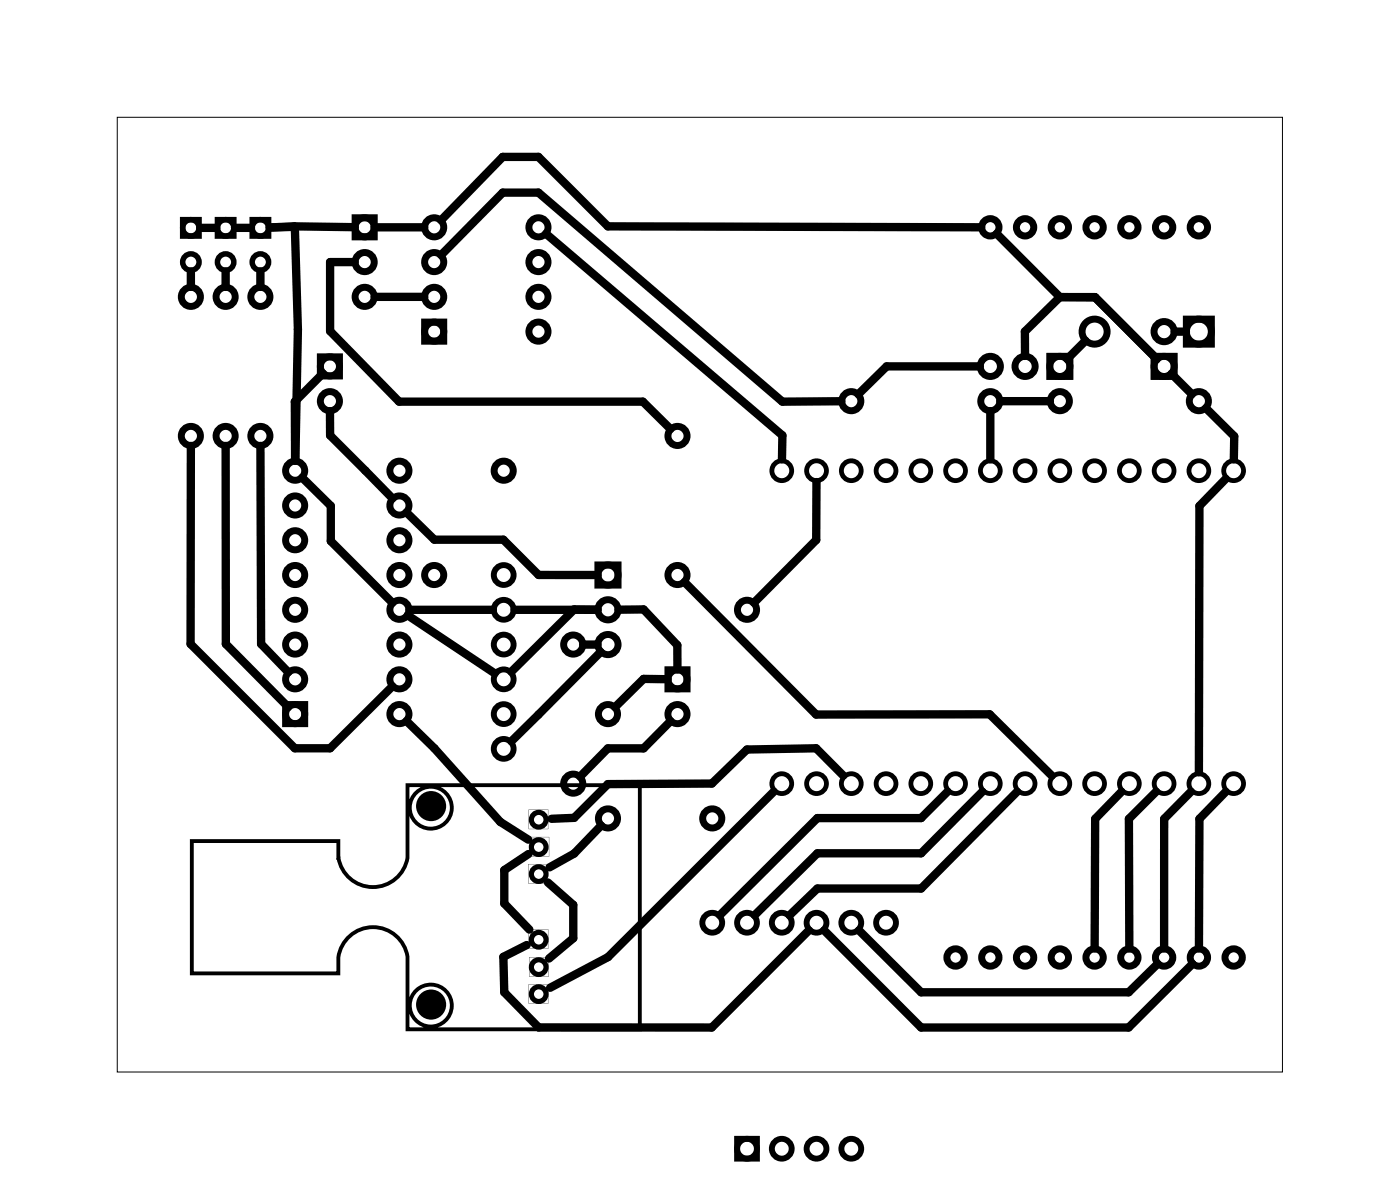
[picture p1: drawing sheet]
<svg xmlns="http://www.w3.org/2000/svg" width="102mm" height="87mm" viewBox="0 0 102 87" stroke-linecap="round" stroke-linejoin="round" font-family="sans-serif">
<path d="M8.6 8.6h85.1v69.7h-85.1z" fill="none" stroke="#000" stroke-width=".07"/>
<g fill="none" stroke="#000" stroke-width=".51">
<path d="M25.9 15.9h1.4v1.4h-1.4zM23.4 26.1h1.4v1.4h-1.4zM31 23.5h1.4v1.4h-1.4zM76.7 26h1.5v1.5h-1.5zM84.3 26h1.5v1.5h-1.5zM86.7 23.3h1.8v1.8h-1.8zM20.9 51.5h1.4v1.4h-1.4zM43.7 41.3h1.5v1.4h-1.5zM48.8 48.9h1.4v1.4h-1.4z"/>
<circle cx="26.6" cy="19.1" r=".7"/>
<circle cx="26.6" cy="16.6" r=".7"/>
<circle cx="31.7" cy="16.6" r=".7"/>
<circle cx="31.7" cy="19.1" r=".7"/>
<circle cx="39.3" cy="16.6" r=".7"/>
<circle cx="39.3" cy="19.1" r=".7"/>
<circle cx="72.4" cy="16.6" r=".64"/>
<circle cx="74.9" cy="16.6" r=".64"/>
<circle cx="77.4" cy="16.6" r=".64"/>
<circle cx="80" cy="16.6" r=".64"/>
<circle cx="82.5" cy="16.6" r=".64"/>
<circle cx="85.1" cy="16.6" r=".64"/>
<circle cx="87.6" cy="16.6" r=".64"/>
<circle cx="13.9" cy="31.8" r=".7"/>
<circle cx="13.9" cy="21.7" r=".7"/>
<circle cx="16.5" cy="31.8" r=".7"/>
<circle cx="16.5" cy="21.7" r=".7"/>
<circle cx="19" cy="31.8" r=".7"/>
<circle cx="19" cy="21.7" r=".7"/>
<circle cx="21.6" cy="34.4" r=".7"/>
<circle cx="21.6" cy="39.5" r=".7"/>
<circle cx="21.6" cy="36.9" r=".7"/>
<circle cx="24.1" cy="29.3" r=".7"/>
<circle cx="24.1" cy="26.8" r=".7"/>
<circle cx="26.6" cy="21.7" r=".7"/>
<circle cx="29.2" cy="36.9" r=".7"/>
<circle cx="29.2" cy="39.5" r=".7"/>
<circle cx="29.2" cy="34.4" r=".7"/>
<circle cx="31.7" cy="21.7" r=".7"/>
<circle cx="31.7" cy="24.2" r=".7"/>
<circle cx="36.8" cy="34.4" r=".7"/>
<circle cx="39.3" cy="21.7" r=".7"/>
<circle cx="39.3" cy="24.2" r=".7"/>
<circle cx="49.5" cy="31.8" r=".7"/>
<circle cx="62.2" cy="29.3" r=".7"/>
<circle cx="72.4" cy="26.8" r=".74"/>
<circle cx="72.4" cy="29.3" r=".7"/>
<circle cx="74.9" cy="26.8" r=".74"/>
<circle cx="77.4" cy="26.8" r=".74"/>
<circle cx="77.4" cy="29.3" r=".7"/>
<circle cx="80" cy="24.2" r=".91"/>
<circle cx="85.1" cy="24.2" r=".74"/>
<circle cx="85.1" cy="26.8" r=".74"/>
<circle cx="87.6" cy="29.3" r=".7"/>
<circle cx="87.6" cy="24.2" r=".91"/>
<circle cx="21.6" cy="47.1" r=".7"/>
<circle cx="21.6" cy="49.6" r=".7"/>
<circle cx="21.6" cy="42" r=".7"/>
<circle cx="21.6" cy="44.5" r=".7"/>
<circle cx="21.6" cy="52.2" r=".7"/>
<circle cx="29.2" cy="47.1" r=".7"/>
<circle cx="29.2" cy="49.6" r=".7"/>
<circle cx="29.2" cy="42" r=".7"/>
<circle cx="29.2" cy="44.5" r=".7"/>
<circle cx="29.2" cy="52.2" r=".7"/>
<circle cx="31.7" cy="42" r=".7"/>
<circle cx="41.9" cy="57.2" r=".7"/>
<circle cx="41.9" cy="47.1" r=".7"/>
<circle cx="44.4" cy="52.2" r=".7"/>
<circle cx="44.4" cy="59.8" r=".7"/>
<circle cx="44.4" cy="47.1" r=".74"/>
<circle cx="44.4" cy="42" r=".74"/>
<circle cx="44.4" cy="44.5" r=".74"/>
<circle cx="49.5" cy="42" r=".7"/>
<circle cx="49.5" cy="52.2" r=".7"/>
<circle cx="49.5" cy="49.6" r=".7"/>
<circle cx="52" cy="59.8" r=".7"/>
<circle cx="54.6" cy="44.5" r=".7"/>
<circle cx="69.8" cy="69.9" r=".64"/>
<circle cx="72.4" cy="69.9" r=".64"/>
<circle cx="74.9" cy="69.9" r=".64"/>
<circle cx="77.4" cy="69.9" r=".64"/>
<circle cx="80" cy="69.9" r=".64"/>
<circle cx="82.5" cy="69.9" r=".64"/>
<circle cx="85.1" cy="69.9" r=".64"/>
<circle cx="87.6" cy="69.9" r=".64"/>
<circle cx="90.2" cy="69.9" r=".64"/>
</g>
<g fill="#000">
<circle cx="31.5" cy="58.9" r="1.1"/>
<circle cx="31.5" cy="73.4" r="1.1"/>
</g>
<g fill="none" stroke="#000" stroke-width=".35">
<circle cx="57.1" cy="34.4" r=".72"/>
<circle cx="59.7" cy="34.4" r=".72"/>
<circle cx="62.2" cy="34.4" r=".72"/>
<circle cx="64.7" cy="34.4" r=".72"/>
<circle cx="67.3" cy="34.4" r=".72"/>
<circle cx="69.8" cy="34.4" r=".72"/>
<circle cx="72.4" cy="34.4" r=".72"/>
<circle cx="74.9" cy="34.4" r=".72"/>
<circle cx="77.4" cy="34.4" r=".72"/>
<circle cx="80" cy="34.4" r=".72"/>
<circle cx="82.5" cy="34.4" r=".72"/>
<circle cx="85.1" cy="34.4" r=".72"/>
<circle cx="87.6" cy="34.4" r=".72"/>
<circle cx="90.1" cy="34.4" r=".72"/>
<circle cx="57.1" cy="57.2" r=".72"/>
<circle cx="59.7" cy="57.2" r=".72"/>
<circle cx="62.2" cy="57.2" r=".72"/>
<circle cx="64.7" cy="57.2" r=".72"/>
<circle cx="67.3" cy="57.2" r=".72"/>
<circle cx="69.8" cy="57.2" r=".72"/>
<circle cx="72.4" cy="57.2" r=".72"/>
<circle cx="74.9" cy="57.2" r=".72"/>
<circle cx="77.4" cy="57.2" r=".72"/>
<circle cx="80" cy="57.2" r=".72"/>
<circle cx="82.5" cy="57.2" r=".72"/>
<circle cx="85.1" cy="57.2" r=".72"/>
<circle cx="87.6" cy="57.2" r=".72"/>
<circle cx="90.1" cy="57.2" r=".72"/>
</g>
<g fill="none" stroke="#000" stroke-width=".43">
<path d="M53.9 83.2h1.4v1.4h-1.4z"/>
<circle cx="36.8" cy="42" r=".72"/>
<circle cx="36.8" cy="54.7" r=".72"/>
<circle cx="36.8" cy="52.2" r=".72"/>
<circle cx="36.8" cy="44.5" r=".72"/>
<circle cx="36.8" cy="49.6" r=".72"/>
<circle cx="36.8" cy="47.1" r=".72"/>
<circle cx="52" cy="67.4" r=".72"/>
<circle cx="54.6" cy="67.4" r=".72"/>
<circle cx="57.1" cy="67.4" r=".72"/>
<circle cx="59.7" cy="67.4" r=".72"/>
<circle cx="62.2" cy="67.4" r=".72"/>
<circle cx="64.7" cy="67.4" r=".72"/>
<circle cx="54.6" cy="83.9" r=".72"/>
<circle cx="57.1" cy="83.9" r=".72"/>
<circle cx="59.7" cy="83.9" r=".72"/>
<circle cx="62.2" cy="83.9" r=".72"/>
</g>
<g fill="none" stroke="#000" stroke-width=".28">
<path d="M14 61.4h10.7a2.63 2.63 0 0 0 1.1 2.9 2.63 2.63 0 0 0 3.1-.1l.4-.4 .3-.6 .2-.5v-5.3h17v17.8h-17v-5.3a2.55 2.55 0 0 0-2.6-2.2 2.55 2.55 0 0 0-2.5 2.2v1.2h-10.7z"/>
<circle cx="31.5" cy="59" r="1.53"/>
<circle cx="31.5" cy="73.5" r="1.53"/>
</g>
<g fill="none" stroke="#000" stroke-width=".37">
<circle cx="39.4" cy="59.9" r=".54"/>
<circle cx="39.4" cy="72.6" r=".54"/>
<circle cx="39.4" cy="68.6" r=".54"/>
<circle cx="39.4" cy="61.9" r=".54"/>
<circle cx="39.4" cy="70.6" r=".54"/>
<circle cx="39.4" cy="63.9" r=".54"/>
</g>
<g fill="#000">
<path d="M38.6 59.1v1.5h1.5v-1.5zM38.6 59.1h1.5v1.5h-1.5z"/>
<path d="M38.6 63.1v1.4h1.4v-1.4zM38.6 63.1h1.4v1.4h-1.4z"/>
<path d="M38.6 67.9v1.4h1.5v-1.4zM38.6 67.9h1.5v1.4h-1.5z"/>
<path d="M38.6 71.9v1.4h1.5v-1.4zM38.6 71.9h1.5v1.4h-1.5z"/>
<path d="M38.7 69.9v1.5h1.4v-1.5zM38.7 69.9h1.4v1.4h-1.4z"/>
<path d="M38.7 61.1v1.5h1.4v-1.5zM38.7 61.1h1.4v1.5h-1.4z"/>
</g>
<g fill="none" stroke="#000" stroke-width=".4">
<path d="M13.3 16h1.2v1.2h-1.2zM15.9 16h1.2v1.2h-1.2zM18.4 16h1.2v1.2h-1.2z"/>
<circle cx="13.9" cy="16.6" r=".6"/>
<circle cx="13.9" cy="19.1" r=".6"/>
<circle cx="16.5" cy="16.6" r=".6"/>
<circle cx="16.5" cy="19.1" r=".6"/>
<circle cx="19" cy="16.6" r=".6"/>
<circle cx="19" cy="19.1" r=".6"/>
</g>
<g fill="none" stroke="#000" stroke-width=".61">
<path d="M13.9 19.8v1.2M14.6 16.6h1.2M16.5 19.8v1.2M17.2 16.6h1.1M19 19.8v1.2M25.9 19.1h-1.8v5.1l5.1 5.1h17.8l2 2M25.9 16.6l-4.4-.1-1.8 .1h1.8l.3 7.5-.2 9.6-.1-4.4 2.1-2M27.4 16.6h3.6M32.2 16.1l4.5-4.6h2.6l5.1 5 27.3 .1M32.2 18.6l4.5-4.5h2.6l17.9 15.2h4.3M39.9 17.1l17.3 14.7-.1 1.8M72.8 17.1l4.7 4.6"/>
<path d="M13.9 32.6v14.4l7.6 7.7h2.6l4.6-4.6M16.5 32.6v14.4l4.6 4.6M19 32.6l.1 14.4 2 2.1M22.1 34.9l2.1 2.1v2.5l4.5 4.5M24.1 30v1.8l4.6 4.6M27.4 21.7h3.6M29.7 37.4l2 2h5.1l2.6 2.6h4.3M59.7 35.2l-.1 4.2-4.5 4.6M71.6 26.8h-6.8l-2.1 2M72.4 30v3.6M73.1 29.3h3.6M77.5 21.7l-2.6 2.5v1.8"/>
<path d="M77.5 21.7h2.5M77.5 21.7h2.5l4.5 4.5M79.3 24.9l-1.3 1.3M85.6 27.3l1.5 1.5M85.8 24.2h.9M88.1 29.8l2.1 2.1v1.7M89.6 35l-2 2v19.4M29.7 52.7l2 2 4.9 5.3 2 1.3M29.8 44.9l6.4 4.3M29.9 44.5h6.1M37.6 44.5h6.1h-1.7l-4.6 4.6M42.6 47.1h1.1"/>
<path d="M43.9 47.6l-6.5 6.6M45.2 44.5h1.8l2.5 2.6v1.8M48.8 49.6h-1.8l-2.1 2.1M49 52.7l-2 2h-2.6l-2 2M50 42.5l9.6 9.7h12.7l4.6 4.5M56.5 57.8l-12.1 12.1-4.2 2.3M61.6 56.7l-2-2-5 .1-2.6 2.4-7.6 .1-2.4 2.4-1.7 .1M69.2 57.8l-1.9 2h-7.6l-7.1 7M71.8 57.8l-4.5 4.5h-7.6l-4.5 4.6M74.3 57.8l-7 7.1h-7.6l-2 2M82 57.8l-2 2v9.5M84.5 57.8l-2 2v9.5"/>
<path d="M87 57.8l-1.9 2v9.5M89.6 57.8l-2 2v9.5M38.6 62.4l-1.7 1.2v2.4l1.8 1.9M40 64.5l1.9 1.6v2.4l-1.8 1.5M43.9 60.3l-1.9 2.1-1.8 1M59.1 68l-7.1 7.1h-12.6l-2.5-2.6-.1-2.6 1.7-.9M60.2 68l7.1 7.1h15.2l4.6-4.7M62.8 68l4.5 4.5h15.2l2.1-2.1"/>
</g>
</svg>
